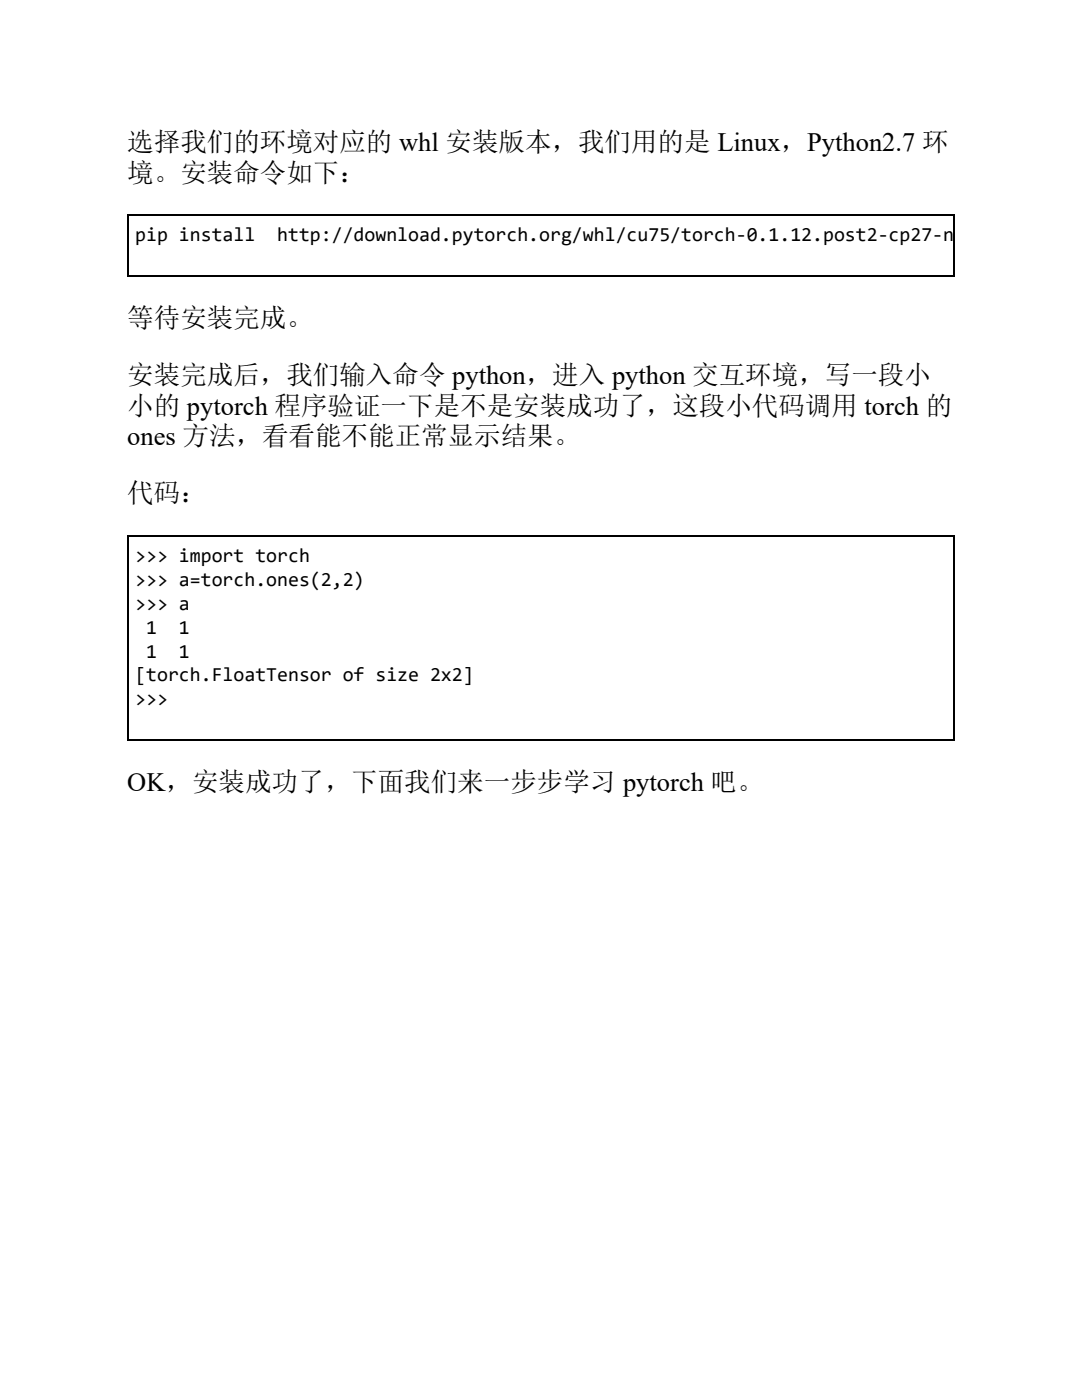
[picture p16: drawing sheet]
<svg xmlns="http://www.w3.org/2000/svg" width="216mm" height="279mm" viewBox="0 0 216 279" stroke-linecap="round" stroke-linejoin="round" font-family="sans-serif">
<defs><g id="words">
<g font-size="5.3">
<text x="25.4" y="30.2">选择我们的环境对应的 whl 安装版本，我们用的是 Linux，Python2.7 环</text>
<text x="25.4" y="36.2">境。安装命令如下：</text>
<text x="25.4" y="65.4">等待安装完成。</text>
<text x="25.4" y="76.7">安装完成后，我们输入命令 python，进入 python 交互环境，写一段小</text>
<text x="25.4" y="82.8">小的 pytorch 程序验证一下是不是安装成功了，这段小代码调用 torch 的</text>
<text x="25.4" y="88.9">ones 方法，看看能不能正常显示结果。</text>
<text x="25.4" y="100.3">代码：</text>
<text x="25.4" y="158">OK，安装成功了，下面我们来一步步学习 pytorch 吧。</text>
</g>
<g font-size="4">
<text x="27" y="48.2">pip install</text>
<text x="55.3" y="48.2">http://download.pytorch.org/whl/cu75/torch-0.1.12.post2-cp27-n</text>
<text x="190.4" y="48.2">one-linux_x86</text>
<text x="27" y="112.2">&gt;&gt;&gt; import torch</text>
<text x="27" y="116.9">&gt;&gt;&gt; a=torch.ones(2,2)</text>
<text x="27" y="121.7">&gt;&gt;&gt; a</text>
<text x="29.2" y="126.5">1</text>
<text x="29.2" y="131.2">1</text>
<text x="35.7" y="126.5">1</text>
<text x="35.7" y="131.2">1</text>
<text x="27" y="136">[torch.FloatTensor of size 2x2]</text>
<text x="27" y="140.8">&gt;&gt;&gt;</text>
</g>
</g></defs>
<path d="M25.4 43h165.1M25.4 55.2h165.1M25.5 42.9v12.4M190.4 42.9v12.4M25.4 107h165.1M25.5 106.9v41M190.4 106.9v41M25.4 147.8h165.1" fill="none" stroke="#000" stroke-width=".26"/>
<use href="#words"/>
</svg>
